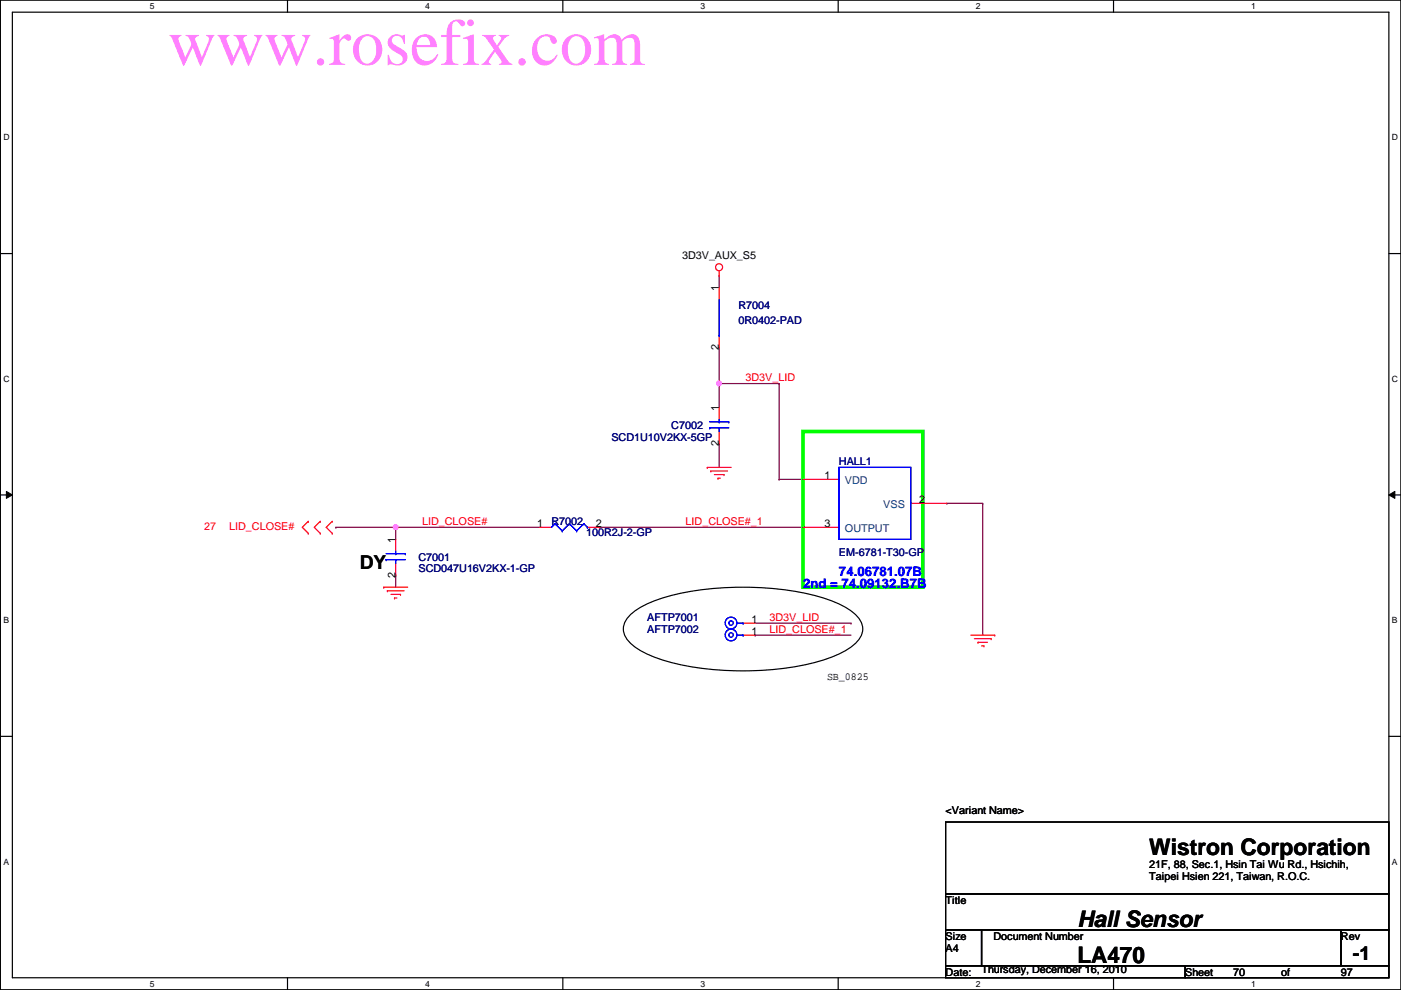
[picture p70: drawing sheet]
<svg xmlns="http://www.w3.org/2000/svg" width="297mm" height="210mm" viewBox="0 0 297 210" stroke-linecap="round" stroke-linejoin="round" font-family="sans-serif">
<defs><g id="words">
<text font-size="14.1" fill="#ff80ff" x="35.6" y="13.8">www.rosefix.com</text>
<g font-size="4.8">
<text x="243.7" y="181.3">Wistron Corporation</text>
<text x="228.4" y="196.5">Hall Sensor</text>
<text x="228.4" y="204.2">LA470</text>
</g>
<g font-size="4.1">
<text x="76.3" y="120.6">DY</text>
<text x="286.8" y="203.5">-1</text>
</g>
<g font-size="2.8" fill="#00f">
<text x="170.3" y="124.6">2nd = 74.09132.B7B</text>
<text x="177.9" y="122">74.06781.07B</text>
</g>
<g font-size="2.3">
<text x="144.6" y="54.9">3D3V_AUX_S5</text>
<text x="152.4" y="61.8" transform="rotate(-90 152.4 61.8)">1</text>
<text x="152.4" y="74.2" transform="rotate(-90 152.4 74.2)">2</text>
<text x="152.4" y="87.2" transform="rotate(-90 152.4 87.2)">1</text>
<text x="152.4" y="94.5" transform="rotate(-90 152.4 94.5)">2</text>
<text x="174.8" y="101.6">1</text>
<text x="194.9" y="106.7">2</text>
<text x="113.9" y="111.8">1</text>
<text x="126.3" y="111.8">2</text>
<text x="174.8" y="111.8">3</text>
<text x="83.9" y="115.1" transform="rotate(-90 83.9 115.1)">1</text>
<text x="83.9" y="122.5" transform="rotate(-90 83.9 122.5)">2</text>
<text x="159.3" y="132.1">1</text>
<text x="159.3" y="134.6">1</text>
<text x="175.3" y="144.1">SB_0825</text>
<text x="200.5" y="172.6">&lt;Variant Name&gt;</text>
<text x="243.7" y="184">21F, 88, Sec.1, Hsin Tai Wu Rd., Hsichih,</text>
<text x="200.5" y="191.6">Title</text>
<text x="243.7" y="186.6">Taipei Hsien 221, Taiwan, R.O.C.</text>
<text x="200.5" y="199.2">Size</text>
<text x="200.5" y="201.8">A4</text>
<text x="210.6" y="199.2">Document Number</text>
<text x="284.3" y="199.2">Rev</text>
<text x="200.5" y="206.8">Date:</text>
<text x="208.1" y="206.3">Thursday, December 16, 2010</text>
<text x="251.3" y="206.8">Sheet</text>
<text x="261.4" y="206.8">70</text>
<text x="271.6" y="206.8">of</text>
<text x="284.3" y="206.8">97</text>
</g>
<g font-size="2.3" fill="#000080">
<text x="156.5" y="65.6">R7004</text>
<text x="156.5" y="68.7">0R0402-PAD</text>
<text x="129.6" y="93.6">SCD1U10V2KX-5GP</text>
<text x="142.3" y="91">C7002</text>
<text x="177.9" y="98.6">HALL1</text>
<text x="116.9" y="111.3">R7002</text>
<text x="124.3" y="113.6">100R2J-2-GP</text>
<text x="88.7" y="119">C7001</text>
<text x="177.9" y="117.9">EM-6781-T30-GP</text>
<text x="88.7" y="121.2">SCD047U16V2KX-1-GP</text>
<text x="137.2" y="131.7">AFTP7001</text>
<text x="137.2" y="134.2">AFTP7002</text>
</g>
<g font-size="2.3" fill="#f00">
<text x="158.1" y="80.8">3D3V_LID</text>
<text x="43.3" y="112.4">27</text>
<text x="48.6" y="112.4">LID_CLOSE#</text>
<text x="89.5" y="111.3">LID_CLOSE#</text>
<text x="145.4" y="111.3">LID_CLOSE#_1</text>
<text x="163.1" y="131.6">3D3V_LID</text>
<text x="163.1" y="134.2">LID_CLOSE#_1</text>
</g>
<g font-size="2.3" fill="#004080">
<text x="179.2" y="102.7">VDD</text>
<text x="187.3" y="107.8">VSS</text>
<text x="179.2" y="112.9">OUTPUT</text>
</g>
<g font-size="1.8">
<text x="31.8" y="1.9">5</text>
<text x="90.1" y="1.9">4</text>
<text x="148.5" y="1.9">3</text>
<text x="206.9" y="1.9">2</text>
<text x="265.3" y="1.9">1</text>
<text x=".7" y="29.8">D</text>
<text x="295.1" y="29.8">D</text>
<text x=".7" y="80.9">C</text>
<text x="295.1" y="80.9">C</text>
<text x=".7" y="132.1">B</text>
<text x="295.1" y="132.1">B</text>
<text x=".7" y="183.3">A</text>
<text x="295.1" y="183.3">A</text>
<text x="31.8" y="209.2">5</text>
<text x="90.1" y="209.2">4</text>
<text x="148.5" y="209.2">3</text>
<text x="206.9" y="209.2">2</text>
<text x="265.3" y="209.2">1</text>
</g>
</g></defs>
<path d="M.1 0h296.9v209.8h-296.9zM2.6 2.6h291.9v204.7h-291.9z" fill="none" stroke="#000" stroke-width=".25"/>
<g fill="#fff">
<path d="M31.8 .3h1v2h-1z"/>
<path d="M31.8 207.6h1v1.9h-1z"/>
</g>
<path d="M61 0v2.6M61 207.3v2.5" fill="none" stroke="#000" stroke-width=".25"/>
<g fill="#fff">
<path d="M90.1 .3h1v2h-1z"/>
<path d="M90.1 207.6h1v1.9h-1z"/>
</g>
<path d="M119.3 0v2.6M119.3 207.3v2.5" fill="none" stroke="#000" stroke-width=".25"/>
<g fill="#fff">
<path d="M148.5 .3h1v2h-1z"/>
<path d="M148.5 207.6h1v1.9h-1z"/>
</g>
<path d="M177.7 0v2.6M177.7 207.3v2.5" fill="none" stroke="#000" stroke-width=".25"/>
<g fill="#fff">
<path d="M206.9 .3h1v2h-1z"/>
<path d="M206.9 207.6h1v1.9h-1z"/>
</g>
<path d="M236.1 0v2.6M236.1 207.3v2.5" fill="none" stroke="#000" stroke-width=".25"/>
<g fill="#fff">
<path d="M265.3 .3h.9v2h-.9z"/>
<path d="M265.3 207.6h.9v1.9h-.9z"/>
<path d="M.7 28.2h1.3v1.9h-1.3z"/>
<path d="M295.1 28.2h1.3v1.9h-1.3z"/>
<path d="M.7 79.3h1.3v2h-1.3z"/>
<path d="M295.1 79.3h1.3v2h-1.3z"/>
</g>
<path d="M.1 53.8h2.5M294.5 53.8h2.5" fill="none" stroke="#000" stroke-width=".25"/>
<g fill="#fff">
<path d="M.7 130.5h1.2v2h-1.2z"/>
<path d="M295.1 130.5h1.2v2h-1.2z"/>
</g>
<path d="M.1 104.9h2.5M294.5 104.9h2.5" fill="none" stroke="#000" stroke-width=".25"/>
<path d="M1.4 104.2l1.2 .7-1.2 .8zM294.5 104.9l1.2-.7v1.5z" fill="#000"/>
<path d="M1.4 104.2l1.2 .7-1.2 .8zM294.5 104.9l1.2-.7v1.5z" fill="none" stroke="#000" stroke-width=".21"/>
<g fill="#fff">
<path d="M.7 181.7h1.2v2h-1.2z"/>
<path d="M295.1 181.7h1.2v2h-1.2z"/>
</g>
<path d="M.1 156.1h2.5M294.5 156.1h2.5" fill="none" stroke="#000" stroke-width=".25"/>
<path d="M71.2 111.8h.1M71.2 111.8h43.2M83.9 111.8h.1M127.1 111.8h.1M127.1 111.8h43.2" fill="none" stroke="#800040" stroke-width=".25"/>
<circle cx="83.9" cy="111.8" r=".49" fill="#f0f"/>
<circle cx="83.9" cy="111.8" r=".49" fill="none" stroke="#f0f" stroke-width=".25"/>
<g fill="none" stroke="#800040" stroke-width=".25">
<path d="M152.5 58.5h.1M152.5 58.5v2.5M152.5 73.7v12.7M152.5 81.3h.1M152.5 94h.1M152.5 81.3h12.7M152.5 94v5.1M165.2 81.3h.1M165.2 81.3v20.3M83.9 111.8h.1M83.9 111.8v2.5M165.2 101.6h.1"/>
<path d="M165.2 101.6h5.1M208.4 106.7h.1M208.4 106.7v28M83.9 122h.1M83.9 122v2.5"/>
</g>
<circle cx="152.5" cy="81.3" r=".49" fill="#f0f"/>
<circle cx="152.5" cy="81.3" r=".49" fill="none" stroke="#f0f" stroke-width=".25"/>
<path d="M200.7 106.7h.1M200.7 106.7h7.7M160.1 134.7h.1M160.1 132.1h20.3M160.1 134.7h20.3M180.4 132.1h.1" fill="none" stroke="#800040" stroke-width=".25"/>
<g fill="none" stroke="#f00" stroke-width=".25">
<path d="M152.5 58.5h.1M152.5 57.4v1.1M152.5 61v2.5M152.5 71.2v2.5M149.9 99.1h.1M149.9 99.1h5.1M150.7 99.9h.1M150.7 99.9h3.6M152.5 86.4v2.5M152.5 91.5v2.5M65.4 113.1h.1M65.4 110.5h.1"/>
<path d="M65.4 110.5l-1.3 1.3 1.3 1.3M67.9 110.5h.1M67.9 113.1h.1M67.9 110.5l-1.3 1.3 1.3 1.3M70.4 113.1h.1M70.4 110.5h.1M70.4 110.5l-1.2 1.3 1.2 1.3M83.9 114.3v2.6M83.9 119.4v2.6M114.4 111.8h2.5M124.5 111.8h2.6M151.5 100.6h2"/>
<path d="M152.2 101.4h.1M152.2 101.4h.5M153.5 100.6h.1M170.3 111.8h7.6M170.3 101.6h7.6M193.1 106.7h7.6M81.4 124.5h.1M81.4 124.5h5M82.1 125.3h.1M82.1 125.3h3.6M82.9 126h2M83.6 126.8h.1"/>
<path d="M83.6 126.8h.6M84.9 126h.1M157.6 134.7h2.5M157.6 132.1h2.5M205.8 134.7h5.1M206.6 135.4h3.5M207.3 136.2h.1M207.3 136.2h2.1M208.1 136.9h.5M208.6 136.9h.1M210.1 135.4h.1M210.9 134.7h.1"/>
<circle cx="152.5" cy="56.7" r=".75"/>
</g>
<path d="M133.9 130.1a26.2 26.2 0 0 1 12.2-4.7 66.1 66.1 0 0 1 28.5 1.4 15.9 15.9 0 0 1 7.3 4.1 3.8 3.8 0 0 1-.8 5.7 26.4 26.4 0 0 1-12.1 4.7 65.4 65.4 0 0 1-28.6-1.4 15.9 15.9 0 0 1-7.2-4.1 3.8 3.8 0 0 1 .7-5.7zM200.5 174.3h94v15.2h-94zM200.5 189.5h94v7.6h-94zM200.5 197.1h7.6v7.7h-7.6zM208.1 197.1h76.2v7.7h-76.2zM284.3 197.1h10.2v7.7h-10.2zM200.5 204.8h50.8v2.5h-50.8zM251.3 204.8h43.2v2.5h-43.2z" fill="none" stroke="#000" stroke-width=".25"/>
<path d="M170.3 91.5h25.4v33h-25.4z" fill="none" stroke="#0f0" stroke-width=".76"/>
<g fill="none" stroke="#00f" stroke-width=".25">
<path d="M152.5 71.2h.1M152.5 63.5v7.7M150.4 90.7h.1M150.4 89.5h4.1M150.4 90.7h4.1M152.5 89.5h.1M152.5 90.7h.1M152.5 88.9v.6M152.5 90.7v.8M154.5 89.5h.1M177.9 99.1h15.2v15.2h-15.2zM81.9 118.7h.1"/>
<path d="M81.9 117.4h4M81.9 118.7h4M83.9 117.4h.1M83.9 118.7h.1M83.9 116.9v.5M83.9 118.7v.7M85.9 117.4h.1M117.7 111h.1M117.7 111l-.8 .8M117.7 111l1.5 1.6M119.2 112.6h.1M120.7 111h.1"/>
<path d="M120.7 111l-1.5 1.6M120.7 111l1.6 1.6M122.3 112.6h.1M123.8 111h.1M123.8 111l-1.5 1.6M123.8 111l.7 .8M124.5 111.8h.1M156.3 132.1h1.3M156.3 134.7h1.3M157.6 132.1h.1M157.6 134.7h.1"/>
<circle cx="155" cy="134.6" r=".49"/>
<circle cx="155" cy="132.1" r=".49"/>
<circle cx="155" cy="134.6" r="1.25"/>
<circle cx="155" cy="132.1" r="1.25"/>
</g>
<circle cx="83.9" cy="111.8" r=".49" fill="#f0f"/>
<circle cx="83.9" cy="111.8" r=".49" fill="none" stroke="#f0f" stroke-width=".25"/>
<circle cx="152.5" cy="81.3" r=".49" fill="#f0f"/>
<circle cx="152.5" cy="81.3" r=".49" fill="none" stroke="#f0f" stroke-width=".25"/>
<use href="#words"/>
</svg>
